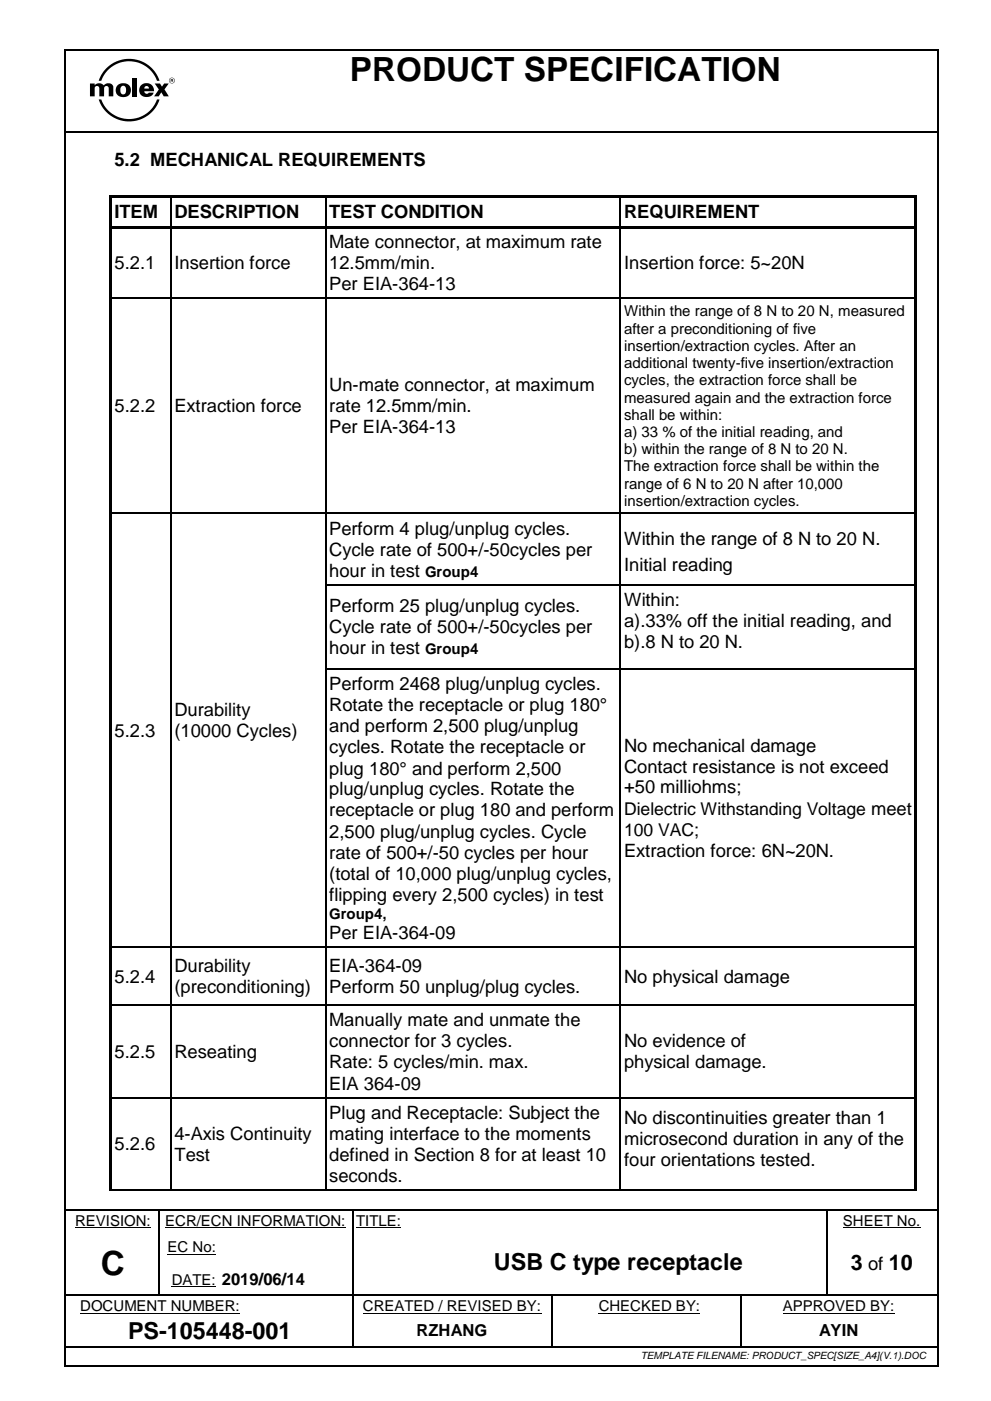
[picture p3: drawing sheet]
<svg xmlns="http://www.w3.org/2000/svg" width="210mm" height="297mm" viewBox="0 0 210 297" stroke-linecap="round" stroke-linejoin="round" font-family="sans-serif">
<defs><g id="words">
<g font-size="7.1">
<text x="74.1" y="17.2">PRODUCT SPECIFICATION</text>
<text x="21.4" y="270.1">C</text>
</g>
<g font-size="5">
<text x="104.7" y="269.1">USB C type receptacle</text>
<text x="27.1" y="283.8">PS-105448-001</text>
</g>
<g font-size="4.6">
<text x="180.4" y="269.2">3</text>
<text x="188.4" y="269.2">10</text>
</g>
<g font-size="3.9">
<text x="24.3" y="35.3">5.2 MECHANICAL REQUIREMENTS</text>
<text x="24.3" y="46.2">ITEM</text>
<text x="37" y="46.2">DESCRIPTION</text>
<text x="69.8" y="46.2">TEST CONDITION</text>
<text x="132.3" y="46.2">REQUIREMENT</text>
<text x="69.8" y="52.5">Mate connector, at maximum rate</text>
<text x="24.3" y="57">5.2.1</text>
<text x="37" y="57">Insertion force</text>
<text x="69.8" y="57">12.5mm/min.</text>
<text x="132.3" y="57">Insertion force: 5~20N</text>
<text x="69.8" y="61.5">Per EIA-364-13</text>
<text x="69.8" y="82.9">Un-mate connector, at maximum</text>
<text x="24.3" y="87.4">5.2.2</text>
<text x="37" y="87.4">Extraction force</text>
<text x="69.8" y="87.4">rate 12.5mm/min.</text>
<text x="69.8" y="91.8">Per EIA-364-13</text>
<text x="69.8" y="113.3">Perform 4 plug/unplug cycles.</text>
<text x="69.8" y="117.8">Cycle rate of 500+/-50cycles per</text>
<text x="132.3" y="115.5">Within the range of 8 N to 20 N.</text>
<text x="69.8" y="122.2">hour in test</text>
<text x="132.3" y="121">Initial reading</text>
<text x="69.8" y="129.8">Perform 25 plug/unplug cycles.</text>
<text x="132.3" y="128.5">Within:</text>
<text x="69.8" y="134.3">Cycle rate of 500+/-50cycles per</text>
<text x="132.3" y="132.9">a).33% off the initial reading, and</text>
<text x="132.3" y="137.4">b).8 N to 20 N.</text>
<text x="69.8" y="138.7">hour in test</text>
<text x="69.8" y="146.3">Perform 2468 plug/unplug cycles.</text>
<text x="37" y="151.7">Durability</text>
<text x="69.8" y="150.7">Rotate the receptacle or plug 180°</text>
<text x="69.8" y="155.2">and perform 2,500 plug/unplug</text>
<text x="24.3" y="156.2">5.2.3</text>
<text x="37" y="156.2">(10000 Cycles)</text>
<text x="69.8" y="159.7">cycles. Rotate the receptacle or</text>
<text x="132.3" y="159.3">No mechanical damage</text>
<text x="69.8" y="164.2">plug 180° and perform 2,500</text>
<text x="132.3" y="163.7">Contact resistance is not exceed</text>
<text x="69.8" y="168.6">plug/unplug cycles. Rotate the</text>
<text x="69.8" y="173">receptacle or plug 180 and perform</text>
<text x="132.3" y="168.2">+50 milliohms;</text>
<text x="69.8" y="177.5">2,500 plug/unplug cycles. Cycle</text>
<text x="69.8" y="182">rate of 500+/-50 cycles per hour</text>
<text x="132.3" y="181.6">Extraction force: 6N~20N.</text>
<text x="69.8" y="186.5">(total of 10,000 plug/unplug cycles,</text>
<text x="69.8" y="190.9">flipping every 2,500 cycles) in test</text>
<text x="69.8" y="199">Per EIA-364-09</text>
<text x="24.3" y="208.3">5.2.4</text>
<text x="37" y="206">Durability</text>
<text x="69.8" y="206">EIA-364-09</text>
<text x="132.3" y="208.3">No physical damage</text>
<text x="37" y="210.5">(preconditioning)</text>
<text x="69.8" y="210.5">Perform 50 unplug/plug cycles.</text>
<text x="69.8" y="217.5">Manually mate and unmate the</text>
<text x="69.8" y="222">connector for 3 cycles.</text>
<text x="132.3" y="222">No evidence of</text>
<text x="24.3" y="224.2">5.2.5</text>
<text x="37" y="224.2">Reseating</text>
<text x="69.8" y="226.4">Rate: 5 cycles/min. max.</text>
<text x="132.3" y="226.4">physical damage.</text>
<text x="69.8" y="230.9">EIA 364-09</text>
<text x="69.8" y="237.1">Plug and Receptacle: Subject the</text>
<text x="132.3" y="238.2">No discontinuities greater than 1</text>
<text x="24.3" y="243.8">5.2.6</text>
<text x="37" y="241.6">4-Axis Continuity</text>
<text x="69.8" y="241.6">mating interface to the moments</text>
<text x="132.3" y="242.7">microsecond duration in any of the</text>
<text x="37" y="246.1">Test</text>
<text x="69.8" y="246.1">defined in Section 8 for at least 10</text>
<text x="69.8" y="250.5">seconds.</text>
<text x="132.3" y="247.1">four orientations tested.</text>
<text x="184" y="269.2">of</text>
</g>
<g font-size="3.7">
<text x="132.3" y="172.7">Dielectric Withstanding Voltage meet</text>
<text x="132.3" y="177.1">100 VAC;</text>
</g>
<g font-size="3.5">
<text x="88.3" y="283.2">RZHANG</text>
<text x="173.6" y="283.2">AYIN</text>
</g>
<g font-size="3.2">
<text x="132.3" y="67.1">Within the range of 8 N to 20 N, measured</text>
<text x="132.3" y="70.7">after a preconditioning of five</text>
<text x="132.3" y="74.4">insertion/extraction cycles. After an</text>
<text x="132.3" y="78">additional twenty-five insertion/extraction</text>
<text x="132.3" y="81.7">cycles, the extraction force shall be</text>
<text x="132.3" y="85.3">measured again and the extraction force</text>
<text x="132.3" y="89">shall be within:</text>
<text x="132.3" y="92.6">a) 33 % of the initial reading, and</text>
<text x="132.3" y="96.3">b) within the range of 8 N to 20 N.</text>
<text x="132.3" y="99.9">The extraction force shall be within the</text>
<text x="132.3" y="103.6">range of 6 N to 20 N after 10,000</text>
<text x="132.3" y="107.2">insertion/extraction cycles.</text>
<text x="90.1" y="122.2">Group4</text>
<text x="90.1" y="138.7">Group4</text>
<text x="69.8" y="194.7">Group4,</text>
<text x="15.9" y="259.8">REVISION:</text>
<text x="35" y="259.8">ECR/ECN INFORMATION:</text>
<text x="75.5" y="259.8">TITLE:</text>
<text x="178.7" y="259.8">SHEET No.</text>
<text x="35.5" y="265.3">EC No:</text>
<text x="36.4" y="272.2">DATE: 2019/06/14</text>
<text x="17" y="277.8">DOCUMENT NUMBER:</text>
<text x="76.9" y="277.8">CREATED / REVISED BY:</text>
<text x="126.9" y="277.8">CHECKED BY:</text>
<text x="165.9" y="277.8">APPROVED BY:</text>
</g>
<text font-size="2.1" x="135.8" y="288.1">TEMPLATE FILENAME: PRODUCT_SPEC[SIZE_A4](V.1).DOC</text>
</g></defs>
<g fill="none" stroke="#000" stroke-width=".34">
<path d="M13.8 10.7v278.6M14 10.5h184.7M198.8 10.7v278.6M14 27.9h184.7M14 256.4h19.5M33.8 256.4h40.8M74.9 256.4h11.9M87.1 256.4h88.2M175.6 256.4h22.7M74.7 279.2v6.1M116.9 279.2v6.1M14 285.5h60.6"/>
<path d="M14 289.5h184.7M74.9 285.5h41.8M117.1 285.5h39.9M157.3 285.5h41"/>
</g>
<path d="M15.9 260.2h16.1M17 278.3h33.9M35 260.2h38.3M35.5 265.8h10.3M36.4 272.7h9.4M75.5 260.2h9.5M76.9 278.3h37.8M126.9 278.3h21.5M165.9 278.3h23.7M178.7 260.2h16.4" fill="none" stroke="#000" stroke-width=".21"/>
<g fill="#000">
<path d="M13.6 10.3h.4v.4h-.4z" fill-rule="evenodd"/>
<path d="M13.6 10.3h.4v.4h-.4z" fill-rule="evenodd"/>
<path d="M25.8 18.3l.1-.1a.73 .73 0 0 1 .8 .3 .73 .73 0 0 1 0 .8 .65 .65 0 0 1-.8 .7 .65 .65 0 0 1-.4-.9zM24.9 18.1a1.56 1.56 0 0 0 0 2.1 1.56 1.56 0 0 0 2 .2 1.53 1.53 0 0 0 .7-2 1.53 1.53 0 0 0-2.1-.7z" fill-rule="evenodd"/>
<path d="M22.5 14.5a6.8 6.8 0 0 1 11.3 2.6h-.5a6.3 6.3 0 0 0-5.9-4.1 6.3 6.3 0 0 0-5.9 4.1h-.6l.7-1.4z" fill-rule="evenodd"/>
<path d="M29.9 18.1a1.56 1.56 0 0 0 0 2.1 1.56 1.56 0 0 0 2.1 .2l.6-.8h-1.1a.51 .51 0 0 1-.6 .3 .51 .51 0 0 1-.3-.6h2.1a1.62 1.62 0 0 0-1-1.6 1.62 1.62 0 0 0-1.8 .4zM30.7 18.4l.4-.2a.48 .48 0 0 1 .5 .6h-1z" fill-rule="evenodd"/>
<path d="M32.8 17.7h1.1l.4 .7 .5-.7h1l-.9 1.3 .9 1.4h-1.1l-.5-.8-.6 .8h-.9l1-1.4z" fill-rule="evenodd"/>
<path d="M35.8 17.1a.65 .65 0 0 1 1.3 0 .65 .65 0 0 1-1.3 0zM35.9 17.1a.55 .55 0 0 0 1.1 0 .55 .55 0 0 0-1.1 0z" fill-rule="evenodd"/>
<path d="M36.3 16.9l.3 .1h-.3zM36.2 16.8v.6h.1v-.3l.4 .3v-.6z" fill-rule="evenodd"/>
<path d="M198.7 10.3h.3v.4h-.3z" fill-rule="evenodd"/>
<path d="M198.7 10.3h.3v.4h-.3z" fill-rule="evenodd"/>
<path d="M19.1 17.7h1v.4v-.1a1.28 1.28 0 0 1 1.9 .1 1.16 1.16 0 0 1 2 .3v2h-1v-1.7a.49 .49 0 0 0-.4-.5 .49 .49 0 0 0-.5 .5v1.7h-1v-1.7a.49 .49 0 0 0-.5-.5 .49 .49 0 0 0-.5 .5v1.7h-1z" fill-rule="evenodd"/>
<path d="M28.1 16.5h1v3.9h-1z" fill-rule="evenodd"/>
<path d="M20.9 21.1h.6a6.3 6.3 0 0 0 5.9 4.1 6.3 6.3 0 0 0 5.9-4.1h.5a6.8 6.8 0 0 1-6.4 4.6 6.8 6.8 0 0 1-6.5-4.6z" fill-rule="evenodd"/>
<path d="M23.2 41.4h.6v1.3h-.6z" fill-rule="evenodd"/>
<path d="M23.2 41.4h.6v.5h-.6z" fill-rule="evenodd"/>
<path d="M23.2 42.7h.6v5.2h-.6z" fill-rule="evenodd"/>
<path d="M23.2 47.9h.6v1h-.6z" fill-rule="evenodd"/>
<path d="M23.8 41.4h.5v.5h-.5z" fill-rule="evenodd"/>
<path d="M23.8 47.9h12.3v.5h-12.3z" fill-rule="evenodd"/>
<path d="M24.3 41.4h11.8v.5h-11.8z" fill-rule="evenodd"/>
<path d="M36.1 41.9h.2v.8h-.2z" fill-rule="evenodd"/>
<path d="M36.1 41.4h.5v.5h-.5z" fill-rule="evenodd"/>
<path d="M36.1 48.4h.2v.5h-.2z" fill-rule="evenodd"/>
<path d="M36.1 47.9h.5v.5h-.5z" fill-rule="evenodd"/>
<path d="M36.6 41.4h32.3v.5h-32.3z" fill-rule="evenodd"/>
<path d="M36.6 47.9h32.3v.5h-32.3z" fill-rule="evenodd"/>
<path d="M68.9 41.9h.2v.8h-.2z" fill-rule="evenodd"/>
<path d="M68.9 41.4h.5v.5h-.5z" fill-rule="evenodd"/>
<path d="M68.9 48.4h.2v.5h-.2z" fill-rule="evenodd"/>
<path d="M68.9 47.9h.5v.5h-.5z" fill-rule="evenodd"/>
<path d="M69.4 41.4h62v.5h-62z" fill-rule="evenodd"/>
<path d="M69.4 47.9h62v.5h-62z" fill-rule="evenodd"/>
<path d="M131.4 41.9h.2v.8h-.2z" fill-rule="evenodd"/>
<path d="M131.4 41.4h.5v.5h-.5z" fill-rule="evenodd"/>
<path d="M131.4 48.4h.2v.5h-.2z" fill-rule="evenodd"/>
<path d="M131.4 47.9h.5v.5h-.5z" fill-rule="evenodd"/>
<path d="M131.9 41.4h61.9v.5h-61.9z" fill-rule="evenodd"/>
<path d="M131.9 47.9h61.9v.5h-61.9z" fill-rule="evenodd"/>
<path d="M193.8 41.9h.5v.8h-.5z" fill-rule="evenodd"/>
<path d="M193.8 41.4h.5v.5h-.5z" fill-rule="evenodd"/>
<path d="M193.8 42.7h.5v5.2h-.5z" fill-rule="evenodd"/>
<path d="M193.8 47.9h.5v1h-.5z" fill-rule="evenodd"/>
<path d="M23.2 48.9h.6v14.2h-.6z" fill-rule="evenodd"/>
<path d="M23.2 63.1h.6v1h-.6z" fill-rule="evenodd"/>
<path d="M36.1 63.1h.2v1h-.2z" fill-rule="evenodd"/>
<path d="M68.9 63.1h.2v1h-.2z" fill-rule="evenodd"/>
<path d="M131.4 63.1h.2v1h-.2z" fill-rule="evenodd"/>
<path d="M193.8 48.9h.5v14.2h-.5z" fill-rule="evenodd"/>
<path d="M193.8 63.1h.5v1h-.5z" fill-rule="evenodd"/>
<path d="M23.2 64.1h.6v44.6h-.6z" fill-rule="evenodd"/>
<path d="M23.2 108.7h.6v1h-.6z" fill-rule="evenodd"/>
<path d="M36.1 108.7h.2v1h-.2z" fill-rule="evenodd"/>
<path d="M68.9 108.7h.2v1h-.2z" fill-rule="evenodd"/>
<path d="M131.4 108.7h.2v1h-.2z" fill-rule="evenodd"/>
<path d="M193.8 64.1h.5v44.6h-.5z" fill-rule="evenodd"/>
<path d="M193.8 108.7h.5v1h-.5z" fill-rule="evenodd"/>
<path d="M23.2 109.7h.6v14.1h-.6z" fill-rule="evenodd"/>
<path d="M23.2 123.8h.6v1.1h-.6z" fill-rule="evenodd"/>
<path d="M36.1 123.8h.2v1.1h-.2z" fill-rule="evenodd"/>
<path d="M68.9 123.8h.2v1.1h-.2z" fill-rule="evenodd"/>
<path d="M131.4 123.8h.2v1.1h-.2z" fill-rule="evenodd"/>
<path d="M193.8 109.7h.5v14.1h-.5z" fill-rule="evenodd"/>
<path d="M193.8 123.8h.5v1.1h-.5z" fill-rule="evenodd"/>
<path d="M23.2 124.9h.6v16.8h-.6z" fill-rule="evenodd"/>
<path d="M23.2 141.7h.6v1h-.6z" fill-rule="evenodd"/>
<path d="M36.1 141.7h.2v1h-.2z" fill-rule="evenodd"/>
<path d="M68.9 141.7h.2v1h-.2z" fill-rule="evenodd"/>
<path d="M131.4 141.7h.2v1h-.2z" fill-rule="evenodd"/>
<path d="M193.8 124.9h.5v16.8h-.5z" fill-rule="evenodd"/>
<path d="M193.8 141.7h.5v1h-.5z" fill-rule="evenodd"/>
<path d="M23.2 142.7h.6v58h-.6z" fill-rule="evenodd"/>
<path d="M23.2 200.7h.6v1h-.6z" fill-rule="evenodd"/>
<path d="M23.2 201.7h.6v11.2h-.6z" fill-rule="evenodd"/>
<path d="M23.2 212.9h.6v1h-.6z" fill-rule="evenodd"/>
<path d="M36.1 200.7h.2v1h-.2z" fill-rule="evenodd"/>
<path d="M36.1 212.9h.2v1h-.2z" fill-rule="evenodd"/>
<path d="M68.9 200.7h.2v1h-.2z" fill-rule="evenodd"/>
<path d="M68.9 212.9h.2v1h-.2z" fill-rule="evenodd"/>
<path d="M131.4 200.7h.2v1h-.2z" fill-rule="evenodd"/>
<path d="M131.4 212.9h.2v1h-.2z" fill-rule="evenodd"/>
<path d="M193.8 142.7h.5v58h-.5z" fill-rule="evenodd"/>
<path d="M193.8 200.7h.5v1h-.5z" fill-rule="evenodd"/>
<path d="M193.8 201.7h.5v11.2h-.5z" fill-rule="evenodd"/>
<path d="M193.8 212.9h.5v1h-.5z" fill-rule="evenodd"/>
<path d="M23.2 213.9h.6v18.6h-.6z" fill-rule="evenodd"/>
<path d="M23.2 232.5h.6v1h-.6z" fill-rule="evenodd"/>
<path d="M36.1 232.5h.2v1h-.2z" fill-rule="evenodd"/>
<path d="M68.9 232.5h.2v1h-.2z" fill-rule="evenodd"/>
<path d="M131.4 232.5h.2v1h-.2z" fill-rule="evenodd"/>
<path d="M193.8 213.9h.5v18.6h-.5z" fill-rule="evenodd"/>
<path d="M193.8 232.5h.5v1h-.5z" fill-rule="evenodd"/>
<path d="M23.2 233.5h.6v18.7h-.6z" fill-rule="evenodd"/>
<path d="M33.5 256.6h.2v.2h-.2z" fill-rule="evenodd"/>
<path d="M33.5 256.2h.3v.4h-.3z" fill-rule="evenodd"/>
<path d="M36.1 252.2h.2v.2h-.2z" fill-rule="evenodd"/>
<path d="M68.9 252.2h.2v.2h-.2z" fill-rule="evenodd"/>
<path d="M74.6 256.6h.3v.2h-.3z" fill-rule="evenodd"/>
<path d="M74.6 256.2h.3v.4h-.3z" fill-rule="evenodd"/>
<path d="M86.8 256.2h.3v.4h-.3z" fill-rule="evenodd"/>
<path d="M131.4 252.2h.2v.2h-.2z" fill-rule="evenodd"/>
<path d="M175.3 256.6h.2v.2h-.2z" fill-rule="evenodd"/>
<path d="M175.3 256.2h.3v.4h-.3z" fill-rule="evenodd"/>
<path d="M193.8 233.5h.5v18.7h-.5z" fill-rule="evenodd"/>
<path d="M193.8 252.2h.5v.2h-.5z" fill-rule="evenodd"/>
<path d="M198.3 256.2h.3v.4h-.3z" fill-rule="evenodd"/>
<path d="M198.6 256.2l.1 .4z" fill-rule="evenodd"/>
<path d="M33.5 260.6h.2v.9h-.2z" fill-rule="evenodd"/>
<path d="M33.5 267.5h.2v.9h-.2z" fill-rule="evenodd"/>
<path d="M33.5 274.4h.2v.2h-.2z" fill-rule="evenodd"/>
<path d="M45.8 274.4h.2v.2h-.2z" fill-rule="evenodd"/>
<path d="M74.6 278.7h.3v.5h-.3z" fill-rule="evenodd"/>
<path d="M74.6 260.6h.3v.9h-.3z" fill-rule="evenodd"/>
<path d="M74.6 267.5h.3v.9h-.3z" fill-rule="evenodd"/>
<path d="M74.6 274.4h.3v.5h-.3z" fill-rule="evenodd"/>
<path d="M86.8 274.4h.3v.2h-.3z" fill-rule="evenodd"/>
<path d="M116.7 278.7h.4v.5h-.4z" fill-rule="evenodd"/>
<path d="M116.8 274.6h.2v.3h-.2z" fill-rule="evenodd"/>
<path d="M116.8 274.4h.2v.2h-.2z" fill-rule="evenodd"/>
<path d="M157 274.6h.3v.3h-.3z" fill-rule="evenodd"/>
<path d="M157 274.4h.3v.2h-.3z" fill-rule="evenodd"/>
<path d="M157 278.7h.3v.5h-.3z" fill-rule="evenodd"/>
<path d="M175.3 260.6h.2v.9h-.2z" fill-rule="evenodd"/>
<path d="M175.3 267.5h.2v.9h-.2z" fill-rule="evenodd"/>
<path d="M175.3 274.4h.2v.2h-.2z" fill-rule="evenodd"/>
<path d="M13.6 289.3h.4v.4h-.4z" fill-rule="evenodd"/>
<path d="M13.6 289.3h.4v.4h-.4z" fill-rule="evenodd"/>
<path d="M74.6 285.3h.3v.3h-.3z" fill-rule="evenodd"/>
<path d="M116.7 285.3h.4v.3h-.4z" fill-rule="evenodd"/>
<path d="M157 285.3h.3v.3h-.3z" fill-rule="evenodd"/>
<path d="M198.3 285.3h.3v.3h-.3z" fill-rule="evenodd"/>
<path d="M198.5 285.3h.4v.3h-.4z" fill-rule="evenodd"/>
<path d="M198.7 289.3h.3v.4h-.3z" fill-rule="evenodd"/>
<path d="M198.7 289.3h.3v.4h-.3z" fill-rule="evenodd"/>
</g>
<g fill="none" stroke="#000" stroke-width=".25">
<path d="M36.2 42.7v5.2M36.2 48.9v14.2M69 42.7v5.2M69 48.9v14.2M131.5 42.7v5.2M131.5 48.9v14.2M23.8 63.2h12.3M36.2 64.1v44.6M36.3 63.2h32.6M69 64.1v44.6M69.1 63.2h62.3M131.5 64.1v44.6"/>
<path d="M131.6 63.2h62.2M23.8 108.8h12.3M36.2 109.7v14.1M36.3 108.8h32.6M69 109.7v14.1M69.1 108.8h62.3M131.5 109.7v14.1M131.6 108.8h62.2M36.2 124.9v16.8M69 124.9v16.8M69.1 124h62.3M131.5 124.9v16.8"/>
<path d="M131.6 124h62.2M36.2 142.7v58M69 142.7v58M69.1 141.8h62.3M131.5 142.7v58M131.6 141.8h62.2M23.8 200.8h12.3M23.8 213h12.3M36.2 201.7v11.2M36.2 213.9v18.6M36.3 200.8h32.6M36.3 213h32.6"/>
<path d="M69 201.7v11.2M69 213.9v18.6M69.1 200.8h62.3M69.1 213h62.3M131.5 201.7v11.2M131.5 213.9v18.6M131.6 200.8h62.2M131.6 213h62.2M23.8 232.7h12.3M36.2 233.5v18.7M36.3 232.7h32.6M69 233.5v18.7"/>
<path d="M69.1 232.7h62.3M131.5 233.5v18.7M131.6 232.7h62.2M23.2 252.3h12.9M33.6 256.8v3.8M36.3 252.3h32.6M69.1 252.3h62.3M74.7 256.8v3.8M131.6 252.3h62.2M175.4 256.8v3.8M14 274.5h19.5M33.6 261.5v6"/>
<path d="M33.6 268.4v6M33.7 274.5h12.1M46 274.5h28.6M74.7 261.5v6M74.7 268.4v6M74.7 274.9v3.8M74.9 274.5h11.9M87.1 274.5h29.7M116.9 274.9v3.8M117 274.5h40M157.1 274.9v3.8M157.1 279.2v6.1"/>
<path d="M157.3 274.5h18M175.4 261.5v6M175.4 268.4v6M175.5 274.5h23.2"/>
</g>
<use href="#words"/>
</svg>
